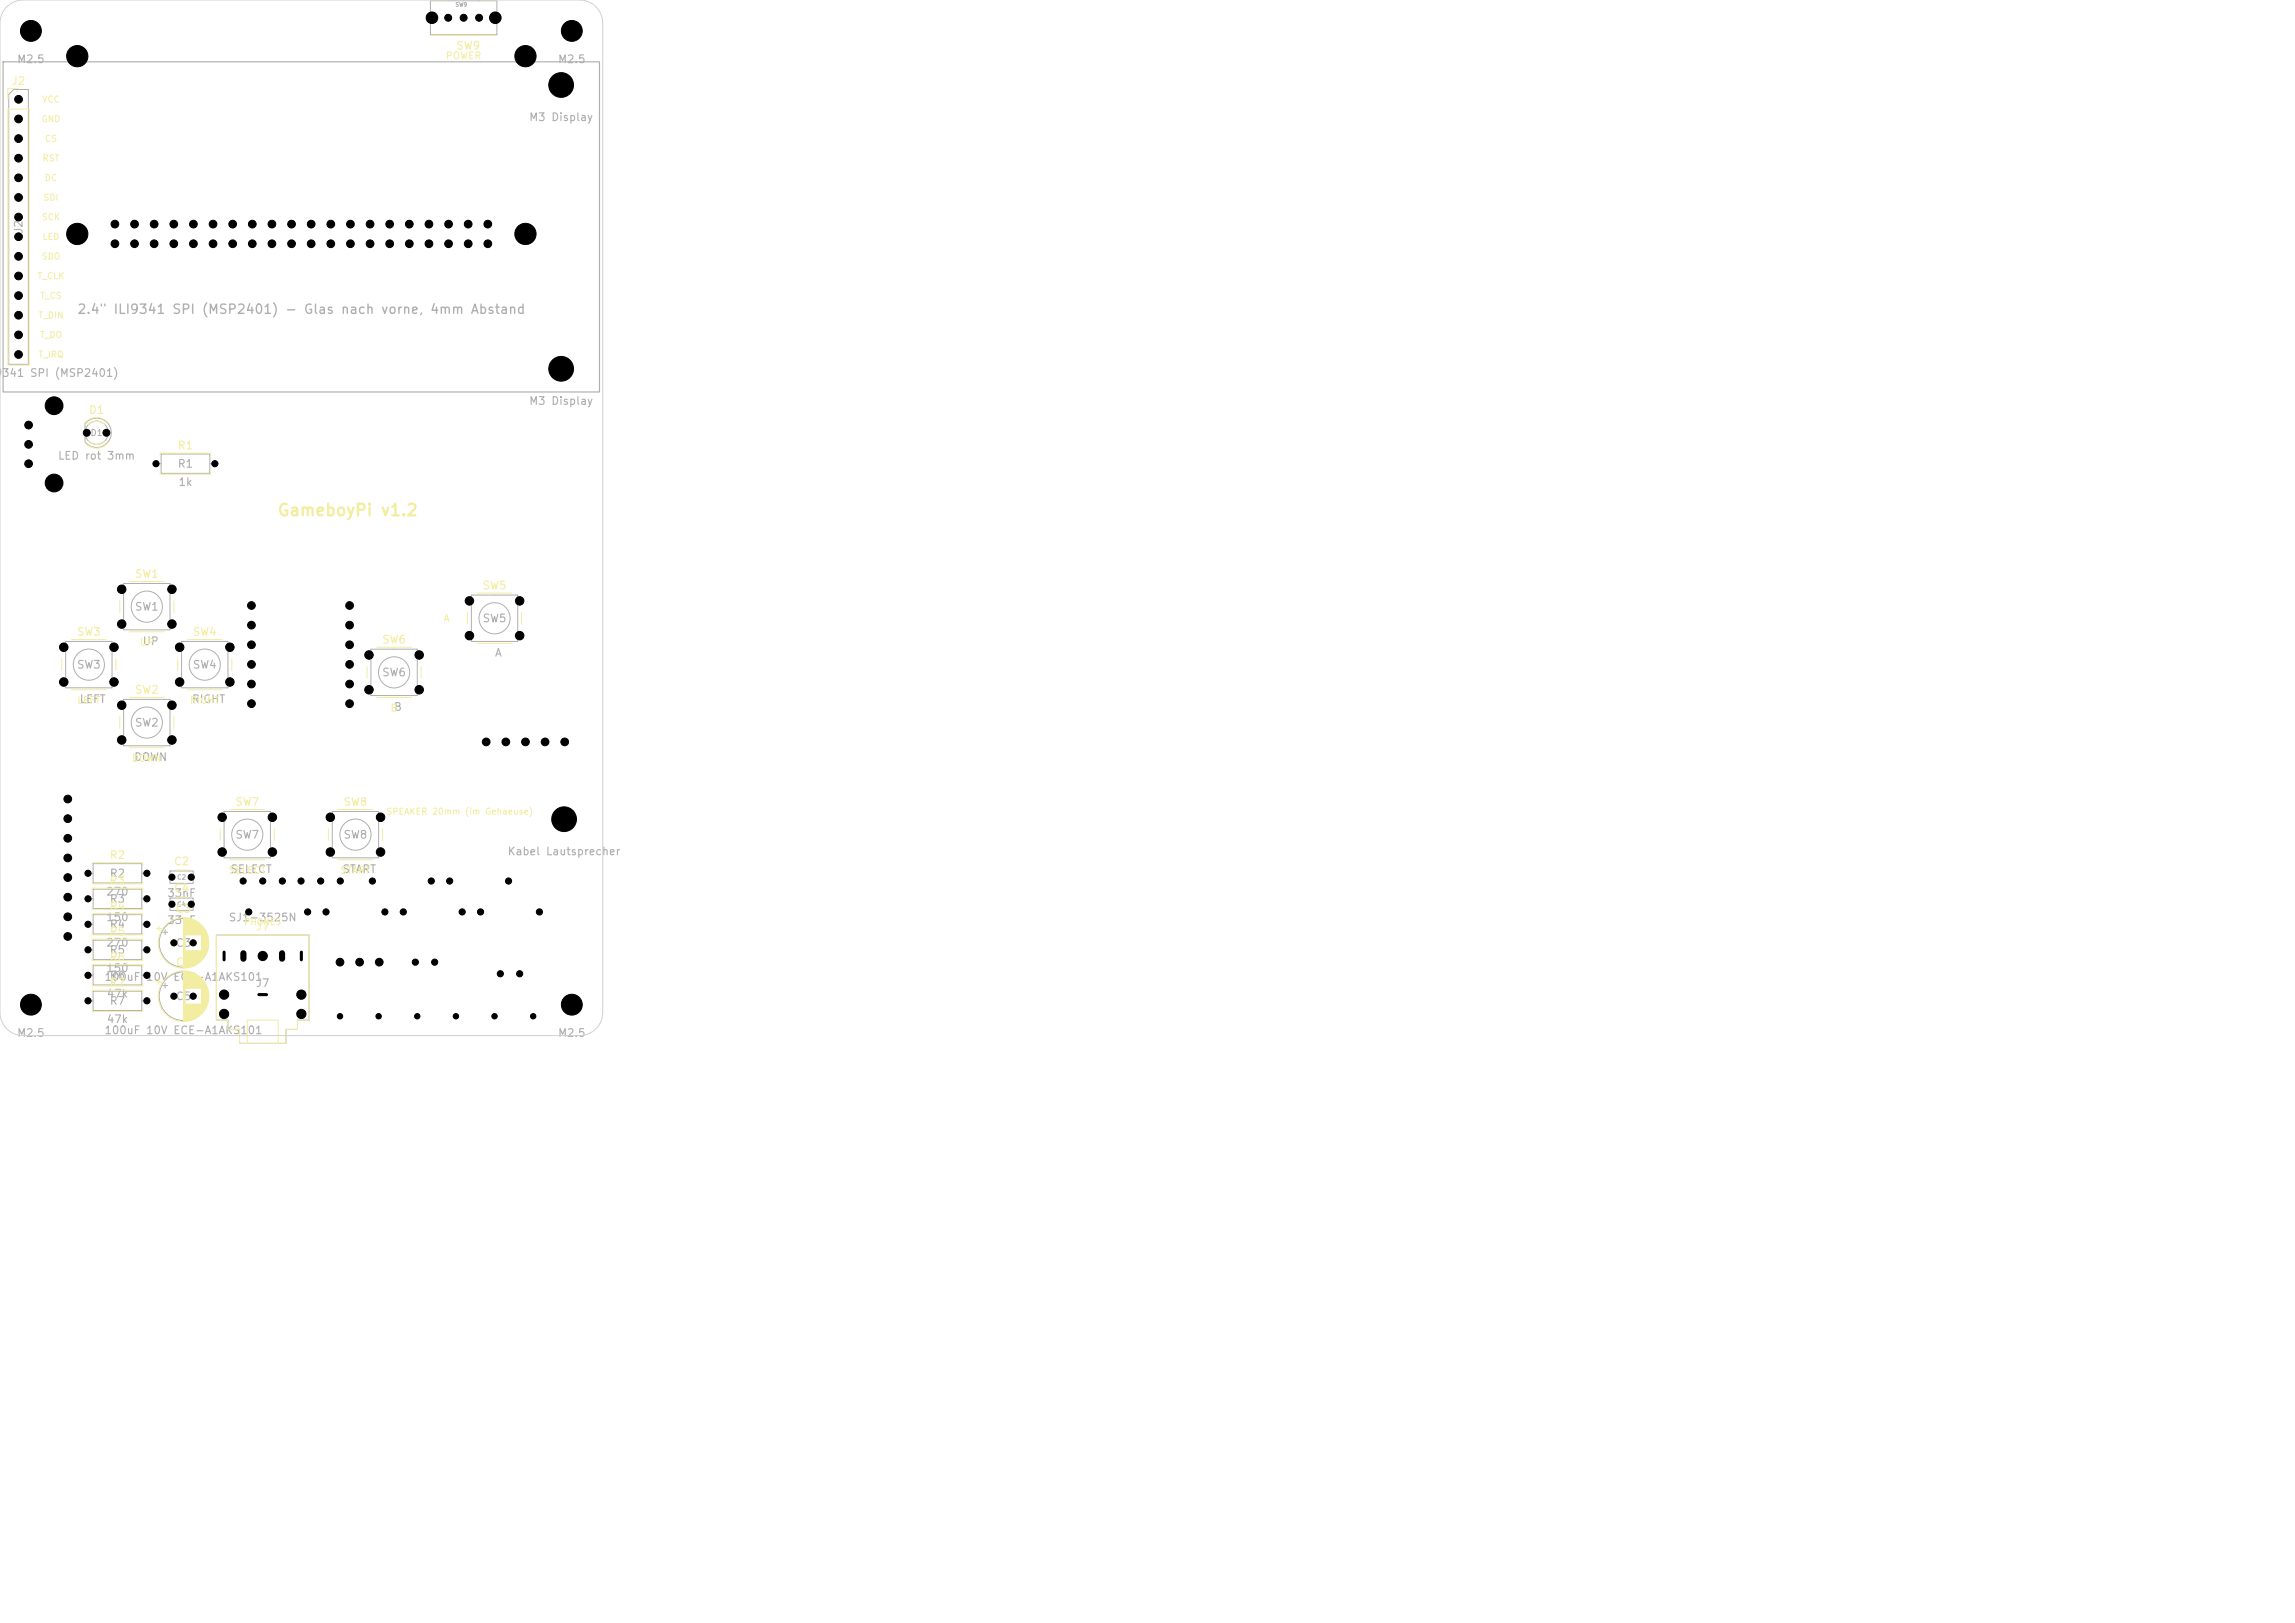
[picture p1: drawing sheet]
<svg xmlns="http://www.w3.org/2000/svg" width="297mm" height="210mm" viewBox="0 0 297 210" stroke-linecap="round" stroke-linejoin="round" font-family="sans-serif">
<defs><g id="words">
<text font-size="1.5" fill="#f2eda1" x="35.8" y="67.1">GameboyPi v1.2</text>
<text font-size="1.2" fill="#afafaf" x="9.9" y="40.9">2.4&quot; ILI9341 SPI (MSP2401) - Glas nach vorne, 4mm Abstand</text>
<g font-size="1" fill="#afafaf">
<text x="2.9" y="4.8">H1</text>
<text x="72.9" y="4.8">H2</text>
<text x="2.1" y="8.4">M2.5</text>
<text x="72.1" y="8.4">M2.5</text>
<text x="68.4" y="15.9">M3 Display</text>
<text x="3.2" y="30.3" transform="rotate(-90 3.2 30.3)">J2</text>
<text x="-.8" y="49">9341 SPI (MSP2401)</text>
<text x="68.4" y="52.6">M3 Display</text>
<text x="7.4" y="59.7">LED rot 3mm</text>
<text x="22.9" y="60.8">R1</text>
<text x="23" y="63.1">1k</text>
<text x="17.4" y="79.3">SW1</text>
<text x="62.4" y="80.8">SW5</text>
<text x="9.9" y="86.8">SW3</text>
<text x="24.9" y="86.8">SW4</text>
<text x="49.4" y="87.8">SW6</text>
<text x="64" y="85.2">A</text>
<text x="17.4" y="94.3">SW2</text>
<text x="50.9" y="92.2">B</text>
<text x="14.1" y="113.8">R2</text>
<text x="30.4" y="108.8">SW7</text>
<text x="44.4" y="108.8">SW8</text>
<text x="65.6" y="110.9">Kabel Lautsprecher</text>
<text x="13.7" y="119.4">150</text>
<text x="13.7" y="116.1">270</text>
<text x="14.1" y="117.1">R3</text>
<text x="21.6" y="116.3">33nF</text>
<text x="21.6" y="119.8">33nF</text>
<text x="29.5" y="119.5">SJ1-3525N</text>
<text x="13.7" y="122.7">270</text>
<text x="14.1" y="123.7">R5</text>
<text x="14.1" y="120.4">R4</text>
<text x="22.7" y="122.8">C3</text>
<text x="2.9" y="130.8">H3</text>
<text x="13.4" y="127.2">100uF</text>
<text x="13.7" y="126">150</text>
<text x="13.7" y="129.3">47k</text>
<text x="14.1" y="130.3">R7</text>
<text x="14.1" y="127">R6</text>
<text x="18.8" y="127.2">10V ECE-A1AKS101</text>
<text x="22.7" y="129.7">C5</text>
<text x="33" y="128">J7</text>
<text x="72.9" y="130.8">H4</text>
<text x="2.1" y="134.4">M2.5</text>
<text x="13.4" y="134.1">100uF 10V ECE-A1AKS101</text>
<text x="13.7" y="132.6">47k</text>
<text x="72.1" y="134.4">M2.5</text>
</g>
<g font-size="1" fill="#f2eda1">
<text x="1.4" y="11.2">J2</text>
<text x="59" y="6.7">SW9</text>
<text x="11.4" y="53.8">D1</text>
<text x="22.9" y="58.4">R1</text>
<text x="17.4" y="75">SW1</text>
<text x="62.4" y="76.5">SW5</text>
<text x="9.9" y="82.5">SW3</text>
<text x="24.9" y="82.5">SW4</text>
<text x="49.4" y="83.5">SW6</text>
<text x="17.4" y="90">SW2</text>
<text x="30.4" y="104.5">SW7</text>
<text x="44.4" y="104.5">SW8</text>
<text x="14.1" y="111.4">R2</text>
<text x="22.4" y="112.2">C2</text>
<text x="14.1" y="114.7">R3</text>
<text x="14.1" y="118">R4</text>
<text x="22.4" y="115.7">C4</text>
<text x="22.7" y="118.4">C3</text>
<text x="14.1" y="121.3">R5</text>
<text x="14.1" y="124.6">R6</text>
<text x="22.7" y="125.3">C5</text>
<text x="33" y="120.7">J7</text>
<text x="14.1" y="127.9">R7</text>
</g>
<g font-size=".9" fill="#f2eda1">
<text x="57.6" y="7.9">POWER</text>
<text x="18" y="83.8">UP</text>
<text x="57.3" y="80.7">A</text>
<text x="9.9" y="91.3">LEFT</text>
<text x="24.5" y="91.3">RIGHT</text>
<text x="50.5" y="92.3">B</text>
<text x="17" y="98.8">DOWN</text>
<text x="29.5" y="113.3">SELECT</text>
<text x="44" y="113.3">START</text>
</g>
<g font-size=".8" fill="#f2eda1">
<text x="5.3" y="16">GND</text>
<text x="5.4" y="13.5">VCC</text>
<text x="5.4" y="21.1">RST</text>
<text x="5.7" y="23.6">DC</text>
<text x="5.7" y="18.5">CS</text>
<text x="5.3" y="28.7">SCK</text>
<text x="5.5" y="26.2">SDI</text>
<text x="5.3" y="33.8">SDO</text>
<text x="5.4" y="31.2">LED</text>
<text x="4.8" y="36.3">T_CLK</text>
<text x="4.9" y="41.4">T_DIN</text>
<text x="5.1" y="38.9">T_CS</text>
<text x="4.9" y="46.5">T_IRQ</text>
<text x="5.1" y="43.9">T_DO</text>
<text x="49.9" y="105.6">SPEAKER 20mm (im Gehaeuse)</text>
<text x="31.5" y="119.9">PHONES</text>
</g>
<text font-size=".8" fill="#afafaf" x="11.6" y="56.6">D1</text>
<g font-size=".6" fill="#afafaf">
<text x="22.9" y="114">C2</text>
<text x="22.9" y="117.5">C4</text>
</g>
<text font-size=".5" fill="#afafaf" x="58.9" y="1">SW9</text>
</g></defs>
<path d="M.4 8h77.2v42.7h-77.2z" fill="none" stroke="#afafaf" stroke-width=".15"/>
<g fill="none" stroke="#afafaf" stroke-width=".13">
<path d="M60 0v.1M62 0v.1M1.1 12.2l.7-.6h1.9v35.5h-2.6zM55.7 .1h8.6v4.4h-8.6zM11.2 54.6a1.9 1.9 0 0 1 2.7 .1 1.9 1.9 0 0 1-.2 2.8 1.9 1.9 0 0 1-2.7-.3v-2.4zM20.8 58.7h6.4v2.6h-6.4zM16 75.5h6v6h-6zM20.2 60h.6M27.2 60h.6M61 77h6v6h-6zM8.5 83h6v6h-6zM16 90.5h6v6h-6z"/>
<path d="M23.5 83h6v6h-6zM48 84h6v6h-6zM11.4 116.3h.7M11.4 113h.7M11.4 119.6h.7M12 115.1h6.4v2.4h-6.4zM12 111.8h6.4v2.4h-6.4zM12 118.4h6.4v2.4h-6.4zM18.4 116.3h.6M18.4 113h.6M18.4 119.6h.6M22 112.7h3v1.6h-3z"/>
<path d="M22 116.2h3v1.6h-3zM29 105h6v6h-6zM43 105h6v6h-6zM11.4 129.5h.7M11.4 122.9h.7M11.4 126.2h.7M12 128.2h6.4v2.6h-6.4zM12 121.7h6.4v2.5h-6.4zM12 124.9h6.4v2.6h-6.4zM18.4 129.5h.6M18.4 122.9h.6M18.4 126.2h.6"/>
<path d="M21.1 120.6h.6M21.1 127.5h.6M21.4 120.3v.6M21.4 127.2v.6M28 121h12v11h-1.5v1.2h-1.5v1.8h-6v-1.8h-1.5v-1.2h-1.5z"/>
<circle cx="12.5" cy="56" r="1.5"/>
<circle cx="19" cy="78.5" r="2.02"/>
<circle cx="64" cy="80" r="2.02"/>
<circle cx="11.5" cy="86" r="2.02"/>
<circle cx="19" cy="93.5" r="2.02"/>
<circle cx="26.5" cy="86" r="2.02"/>
<circle cx="51" cy="87" r="2.02"/>
<circle cx="32" cy="108" r="2.02"/>
<circle cx="46" cy="108" r="2.02"/>
<circle cx="23.7" cy="128.9" r="3.1"/>
<circle cx="23.8" cy="122" r="3.2"/>
</g>
<g fill="none" stroke="#f2eda1" stroke-width=".13">
<path d="M1 14.1h2.8v33.2h-2.8zM2.4 11.5h-1.4v1.4M55.7 0h2.3M55.7 4.6h8.6M62.1 0h2.2M11.5 54.9a1.5 1.5 0 0 1 2 0M11.5 57.1a1.5 1.5 0 0 0 2 0M14.2 54.9a1.99 1.99 0 0 0-3.3-.1v.1M14.2 57.1a1.99 1.99 0 0 1-3.3 .1v-.1M20.7 59v-.4h6.6v.4M15.5 77.8v1.5M16.7 75.3h4.5"/>
<path d="M20.7 61v.4h6.6v-.4M22.5 77.8v1.5M60.5 79.3v1.5M61.7 76.8h4.6M67.5 79.3v1.5M8 85.3v1.5M9.2 89.3h4.5M9.2 82.8h4.5M15 85.3v1.5M15.5 92.8v1.5M16.7 81.8h4.5M16.7 90.3h4.5"/>
<path d="M16.7 96.8h4.5M22.5 92.8v1.5M23 85.3v1.5M24.2 89.3h4.5M24.2 82.8h4.5M30 85.3v1.5M47.5 86.3v1.5M48.8 90.3h4.4M48.8 83.8h4.4M54.5 86.3v1.5M61.7 83.3h4.6M11.9 115.3v-.4h6.6v.4"/>
<path d="M11.9 112v-.4h6.6v.4M11.9 114v.4h6.6v-.4M11.9 117.3v.4h6.6v-.4M11.9 118.6v-.4h6.6v.4M20.6 119.8v.7M22.7 112.6h1.6M22.7 114.4h1.6M22.7 116.1h1.6M22.7 117.9h1.6M23.7 118.8v6.4M23.8 118.8v6.4M23.9 118.8v6.4"/>
<path d="M24 118.8v2.2M24.1 118.8v2.2M24.2 118.8v2.2M24.3 118.8v2.2M24.4 118.8v2.2M24.5 118.9v2.1M24.6 118.9v2.1M24.7 118.9v2.1M24.8 118.9v2.1M24.8 119v2M24.9 119v2M25 119v2"/>
<path d="M25.1 119v2M25.1 119.1v1.9M25.2 119.1v1.9M25.3 119.1v1.9M25.3 119.2v1.8M25.4 119.2v1.8M25.5 119.3v1.7M25.6 119.3v1.7M25.6 119.4v1.6M25.7 119.4v1.6M25.7 119.5v1.5M25.8 119.5v1.5"/>
<path d="M25.9 119.6v1.4M26 119.7v1.3M26.1 119.7v4.6M26.1 119.8v4.4M26.2 119.9v4.2M26.3 120v4M28.5 107.3v1.5M29.8 111.3h4.4M29.8 104.8h4.4M35.5 107.3v1.5M42.5 107.3v1.5M43.8 111.3h4.4"/>
<path d="M43.8 104.8h4.4M49.5 107.3v1.5M11.9 120.6v.4h6.6v-.4M11.9 121.9v-.4h6.6v.4M11.9 123.9v.4h6.6v-.4M11.9 125.2v-.4h6.6v.4M11.9 127.2v.4h6.6v-.4M11.9 128.5v-.4h6.6v.4M11.9 130.5v.4h6.6v-.4M20.2 120.2h.7M20.2 127.1h.7M20.6 126.7v.7"/>
<path d="M23.7 125.7v6.4M23.8 125.7v6.4M23.9 125.7v6.4M24 123v2.2M24 125.7v2.2M24 129.9v2.2M24.1 123v2.2M24.1 125.7v2.2M24.1 129.9v2.2M24.2 123v2.2M24.2 125.7v2.2M24.2 129.9v2.2"/>
<path d="M24.3 123v2.2M24.3 125.7v2.2M24.3 129.9v2.2M24.4 123v2.2M24.4 125.7v2.2M24.4 129.9v2.2M24.5 123v2.2M24.5 125.8v2.1M24.5 129.9v2.2M24.5 123v2.1M24.5 129.9v2.1M24.6 123v2.1"/>
<path d="M24.6 125.8v2.1M24.6 129.9v2.1M24.7 123v2.1M24.7 125.8v2.1M24.7 129.9v2.1M24.8 123v2.1M24.8 125.8v2.1M24.8 129.9v2.1M24.8 123v2M24.8 125.9v2M24.8 129.9v2M24.9 123v2"/>
<path d="M24.9 125.9v2M24.9 129.9v2M25 123v2M25 125.9v2M25 129.9v2M25.1 123v2M25.1 125.9v2M25.1 129.9v2M25.1 123v1.9M25.1 126v1.9M25.1 129.9v1.9M25.2 123v1.9"/>
<path d="M25.2 126v1.9M25.2 129.9v1.9M25.3 123v1.9M25.3 126v1.9M25.3 129.9v1.9M25.3 123v1.8M25.3 126.1v1.8M25.3 129.9v1.8M25.4 123v1.8M25.4 126.1v1.8M25.4 129.9v1.8M25.5 123v1.7"/>
<path d="M25.5 126.2v1.7M25.5 129.9v1.7M25.6 123v1.7M25.6 126.2v1.7M25.6 129.9v1.7M25.6 123v1.6M25.6 126.3v1.6M25.6 129.9v1.6M25.7 123v1.6M25.7 126.3v1.6M25.7 129.9v1.6M25.7 123v1.5"/>
<path d="M25.7 126.4v1.5M25.7 129.9v1.5M25.8 123v1.5M25.8 126.4v1.5M25.8 129.9v1.5M25.9 123v1.5M25.9 126.5v1.4M25.9 129.9v1.5M25.9 123v1.4M25.9 129.9v1.4M26 123v1.3M26 126.6v1.3"/>
<path d="M26 129.9v1.3M26.1 126.6v4.6M26.1 126.7v4.4M26.2 126.8v4.2M26.3 126.9v4M26.3 120.1v3.8M26.3 127v3.8M26.4 120.1v3.8M26.4 127v3.8M26.4 120.2v3.6M26.4 127.1v3.6M26.5 120.2v3.6"/>
<path d="M26.5 127.1v3.6M26.5 120.3v3.4M26.5 127.2v3.4M26.5 120.4v3.2M26.5 127.3v3.2M26.6 120.4v3.2M26.6 127.3v3.2M26.6 120.5v3M26.6 127.4v3M26.7 120.6v2.8M26.7 127.5v2.8M26.7 120.7v2.7"/>
<path d="M26.7 127.6v2.7M26.7 120.7v2.6M26.7 127.6v2.6M26.8 120.8v2.4M26.8 127.7v2.4M26.8 120.9v2.2M26.8 127.8v2.2M26.9 121.1v1.8M26.9 128v1.8M26.9 121.2v1.6M26.9 128.1v1.6M26.9 121.4v1.2"/>
<path d="M26.9 128.3v1.2M27 121.6v.8M27 128.5v.8M28 121h12v11h-1.5v1.2h-1.5v1.8h-6v-1.8h-1.5v-1.2h-1.5zM32 135v-3h4v3"/>
<circle cx="23.7" cy="128.9" r="3.3"/>
<circle cx="23.7" cy="122" r="3.3"/>
</g>
<path d="M.9 .9a3 3 0 0 1 2.1-.9h72a3 3 0 0 1 3 3v128a3 3 0 0 1-3 3h-72a3 3 0 0 1-3-3v-128a3 3 0 0 1 .9-2.1z" fill="none" stroke="#d0d2cd" stroke-width=".13"/>
<g fill="#000" stroke="#000" stroke-width=".13">
<circle cx="2.4" cy="17.9" r=".5"/>
<circle cx="2.4" cy="15.4" r=".5"/>
<circle cx="2.4" cy="12.9" r=".5"/>
<circle cx="4" cy="4" r="1.35"/>
<circle cx="10" cy="7.3" r="1.37"/>
<circle cx="55.9" cy="2.3" r=".75"/>
<circle cx="58" cy="2.3" r=".45"/>
<circle cx="60" cy="2.3" r=".45"/>
<circle cx="62" cy="2.3" r=".45"/>
<circle cx="64.1" cy="2.3" r=".75"/>
<circle cx="68" cy="7.3" r="1.37"/>
<circle cx="72.6" cy="11" r="1.6"/>
<circle cx="74" cy="4" r="1.35"/>
<circle cx="2.4" cy="38.3" r=".5"/>
<circle cx="2.4" cy="35.7" r=".5"/>
<circle cx="2.4" cy="20.5" r=".5"/>
<circle cx="2.4" cy="33.2" r=".5"/>
<circle cx="2.4" cy="23" r=".5"/>
<circle cx="2.4" cy="28.1" r=".5"/>
<circle cx="2.4" cy="25.6" r=".5"/>
<circle cx="2.4" cy="30.6" r=".5"/>
<circle cx="10" cy="30.3" r="1.37"/>
<circle cx="14.9" cy="31.5" r=".5"/>
<circle cx="14.9" cy="29" r=".5"/>
<circle cx="17.4" cy="29" r=".5"/>
<circle cx="17.4" cy="31.5" r=".5"/>
<circle cx="19.9" cy="31.5" r=".5"/>
<circle cx="19.9" cy="29" r=".5"/>
<circle cx="22.5" cy="29" r=".5"/>
<circle cx="22.5" cy="31.5" r=".5"/>
<circle cx="25" cy="31.5" r=".5"/>
<circle cx="25" cy="29" r=".5"/>
<circle cx="27.6" cy="29" r=".5"/>
<circle cx="27.6" cy="31.5" r=".5"/>
<circle cx="30.1" cy="31.5" r=".5"/>
<circle cx="30.1" cy="29" r=".5"/>
<circle cx="32.6" cy="31.5" r=".5"/>
<circle cx="32.6" cy="29" r=".5"/>
<circle cx="35.2" cy="31.5" r=".5"/>
<circle cx="35.2" cy="29" r=".5"/>
<circle cx="37.7" cy="31.5" r=".5"/>
<circle cx="37.7" cy="29" r=".5"/>
<circle cx="40.3" cy="29" r=".5"/>
<circle cx="40.3" cy="31.5" r=".5"/>
<circle cx="42.8" cy="31.5" r=".5"/>
<circle cx="42.8" cy="29" r=".5"/>
<circle cx="45.3" cy="29" r=".5"/>
<circle cx="45.3" cy="31.5" r=".5"/>
<circle cx="47.9" cy="31.5" r=".5"/>
<circle cx="47.9" cy="29" r=".5"/>
<circle cx="50.4" cy="31.5" r=".5"/>
<circle cx="50.4" cy="29" r=".5"/>
<circle cx="53" cy="29" r=".5"/>
<circle cx="53" cy="31.5" r=".5"/>
<circle cx="55.5" cy="29" r=".5"/>
<circle cx="55.5" cy="31.5" r=".5"/>
<circle cx="58" cy="31.5" r=".5"/>
<circle cx="58" cy="29" r=".5"/>
<circle cx="60.6" cy="31.5" r=".5"/>
<circle cx="60.6" cy="29" r=".5"/>
<circle cx="63.1" cy="29" r=".5"/>
<circle cx="63.1" cy="31.5" r=".5"/>
<circle cx="68" cy="30.3" r="1.38"/>
<circle cx="2.4" cy="43.3" r=".5"/>
<circle cx="2.4" cy="40.8" r=".5"/>
<circle cx="2.4" cy="45.9" r=".5"/>
<circle cx="3.7" cy="57.5" r=".5"/>
<circle cx="3.7" cy="55" r=".5"/>
<circle cx="7" cy="52.5" r="1.15"/>
<circle cx="11.2" cy="56" r=".45"/>
<circle cx="13.8" cy="56" r=".45"/>
<circle cx="72.6" cy="47.7" r="1.6"/>
<circle cx="3.7" cy="60" r=".5"/>
<circle cx="7" cy="62.5" r="1.15"/>
<circle cx="15.8" cy="76.2" r=".55"/>
<circle cx="20.2" cy="60" r=".4"/>
<circle cx="22.3" cy="76.2" r=".55"/>
<circle cx="27.8" cy="60" r=".4"/>
<circle cx="32.5" cy="78.4" r=".5"/>
<circle cx="45.2" cy="78.4" r=".5"/>
<circle cx="60.8" cy="77.8" r=".55"/>
<circle cx="67.2" cy="77.8" r=".55"/>
<circle cx="8.2" cy="88.3" r=".55"/>
<circle cx="8.2" cy="83.8" r=".55"/>
<circle cx="14.7" cy="88.3" r=".55"/>
<circle cx="14.7" cy="83.8" r=".55"/>
<circle cx="15.7" cy="91.3" r=".55"/>
<circle cx="15.7" cy="80.8" r=".55"/>
<circle cx="15.7" cy="95.8" r=".55"/>
<circle cx="22.2" cy="91.3" r=".55"/>
<circle cx="22.2" cy="95.8" r=".55"/>
<circle cx="22.2" cy="80.8" r=".55"/>
<circle cx="23.2" cy="88.3" r=".55"/>
<circle cx="23.2" cy="83.8" r=".55"/>
<circle cx="29.8" cy="88.3" r=".55"/>
<circle cx="29.8" cy="83.8" r=".55"/>
<circle cx="32.5" cy="83.4" r=".5"/>
<circle cx="32.5" cy="80.9" r=".5"/>
<circle cx="32.5" cy="91" r=".5"/>
<circle cx="32.5" cy="88.5" r=".5"/>
<circle cx="32.5" cy="86" r=".5"/>
<circle cx="45.2" cy="83.4" r=".5"/>
<circle cx="45.2" cy="80.9" r=".5"/>
<circle cx="45.2" cy="88.5" r=".5"/>
<circle cx="45.2" cy="91" r=".5"/>
<circle cx="45.2" cy="86" r=".5"/>
<circle cx="47.7" cy="89.3" r=".55"/>
<circle cx="47.8" cy="84.8" r=".55"/>
<circle cx="54.2" cy="89.3" r=".55"/>
<circle cx="54.2" cy="84.8" r=".55"/>
<circle cx="60.7" cy="82.3" r=".55"/>
<circle cx="62.9" cy="96" r=".5"/>
<circle cx="65.5" cy="96" r=".5"/>
<circle cx="67.2" cy="82.3" r=".55"/>
<circle cx="68" cy="96" r=".5"/>
<circle cx="70.5" cy="96" r=".5"/>
<circle cx="73.1" cy="96" r=".5"/>
<circle cx="8.8" cy="116.1" r=".5"/>
<circle cx="8.8" cy="105.9" r=".5"/>
<circle cx="8.8" cy="118.6" r=".5"/>
<circle cx="8.8" cy="111" r=".5"/>
<circle cx="8.8" cy="113.6" r=".5"/>
<circle cx="8.8" cy="108.5" r=".5"/>
<circle cx="8.8" cy="103.4" r=".5"/>
<circle cx="11.4" cy="113" r=".4"/>
<circle cx="11.4" cy="119.6" r=".4"/>
<circle cx="11.4" cy="116.3" r=".4"/>
<circle cx="19" cy="119.6" r=".4"/>
<circle cx="19" cy="113" r=".4"/>
<circle cx="19" cy="116.3" r=".4"/>
<circle cx="22.2" cy="113.5" r=".4"/>
<circle cx="22.3" cy="117" r=".4"/>
<circle cx="24.7" cy="113.5" r=".4"/>
<circle cx="24.8" cy="117" r=".4"/>
<circle cx="28.8" cy="110.2" r=".55"/>
<circle cx="28.8" cy="105.7" r=".55"/>
<circle cx="31.5" cy="114" r=".4"/>
<circle cx="32.2" cy="118" r=".4"/>
<circle cx="34" cy="114" r=".4"/>
<circle cx="35.2" cy="110.2" r=".55"/>
<circle cx="35.2" cy="105.7" r=".55"/>
<circle cx="36.5" cy="114" r=".4"/>
<circle cx="39" cy="114" r=".4"/>
<circle cx="39.8" cy="118" r=".4"/>
<circle cx="41.5" cy="114" r=".4"/>
<circle cx="42.2" cy="118" r=".4"/>
<circle cx="42.7" cy="110.2" r=".55"/>
<circle cx="42.8" cy="105.7" r=".55"/>
<circle cx="44" cy="114" r=".4"/>
<circle cx="48.2" cy="114" r=".4"/>
<circle cx="49.2" cy="110.2" r=".55"/>
<circle cx="49.2" cy="105.7" r=".55"/>
<circle cx="49.8" cy="118" r=".4"/>
<circle cx="52.2" cy="118" r=".4"/>
<circle cx="55.8" cy="114" r=".4"/>
<circle cx="58.2" cy="114" r=".4"/>
<circle cx="59.8" cy="118" r=".4"/>
<circle cx="62.2" cy="118" r=".4"/>
<circle cx="65.8" cy="114" r=".4"/>
<circle cx="69.8" cy="118" r=".4"/>
<circle cx="73" cy="106" r="1.6"/>
<circle cx="4" cy="130" r="1.35"/>
<circle cx="8.8" cy="121.2" r=".5"/>
<circle cx="11.4" cy="129.5" r=".4"/>
<circle cx="11.4" cy="126.2" r=".4"/>
<circle cx="11.4" cy="122.9" r=".4"/>
<circle cx="19" cy="129.5" r=".4"/>
<circle cx="19" cy="126.2" r=".4"/>
<circle cx="19" cy="122.9" r=".4"/>
<circle cx="22.5" cy="128.9" r=".4"/>
<circle cx="22.5" cy="122" r=".4"/>
<circle cx="25" cy="128.9" r=".4"/>
<circle cx="25" cy="122" r=".4"/>
<circle cx="29" cy="128.7" r=".6"/>
<circle cx="29" cy="131.2" r=".6"/>
<circle cx="34" cy="123.7" r=".6"/>
<circle cx="39" cy="128.7" r=".6"/>
<circle cx="39" cy="131.2" r=".6"/>
<circle cx="44" cy="131.5" r=".35"/>
<circle cx="44" cy="124.5" r=".5"/>
<circle cx="46.5" cy="124.5" r=".5"/>
<circle cx="49" cy="131.5" r=".35"/>
<circle cx="49.1" cy="124.5" r=".5"/>
<circle cx="53.7" cy="124.5" r=".4"/>
<circle cx="54" cy="131.5" r=".35"/>
<circle cx="56.2" cy="124.5" r=".4"/>
<circle cx="59" cy="131.5" r=".35"/>
<circle cx="64" cy="131.5" r=".35"/>
<circle cx="64.7" cy="126" r=".4"/>
<circle cx="67.3" cy="126" r=".4"/>
<circle cx="69" cy="131.5" r=".35"/>
<circle cx="74" cy="130" r="1.35"/>
</g>
<path d="M29 123.2v1M33.5 128.7h1M39 123.2v1" fill="none" stroke="#000" stroke-width=".4"/>
<path d="M31.5 123.4v.7M36.5 123.4v.7" fill="none" stroke="#000" stroke-width=".8"/>
<use href="#words"/>
</svg>
